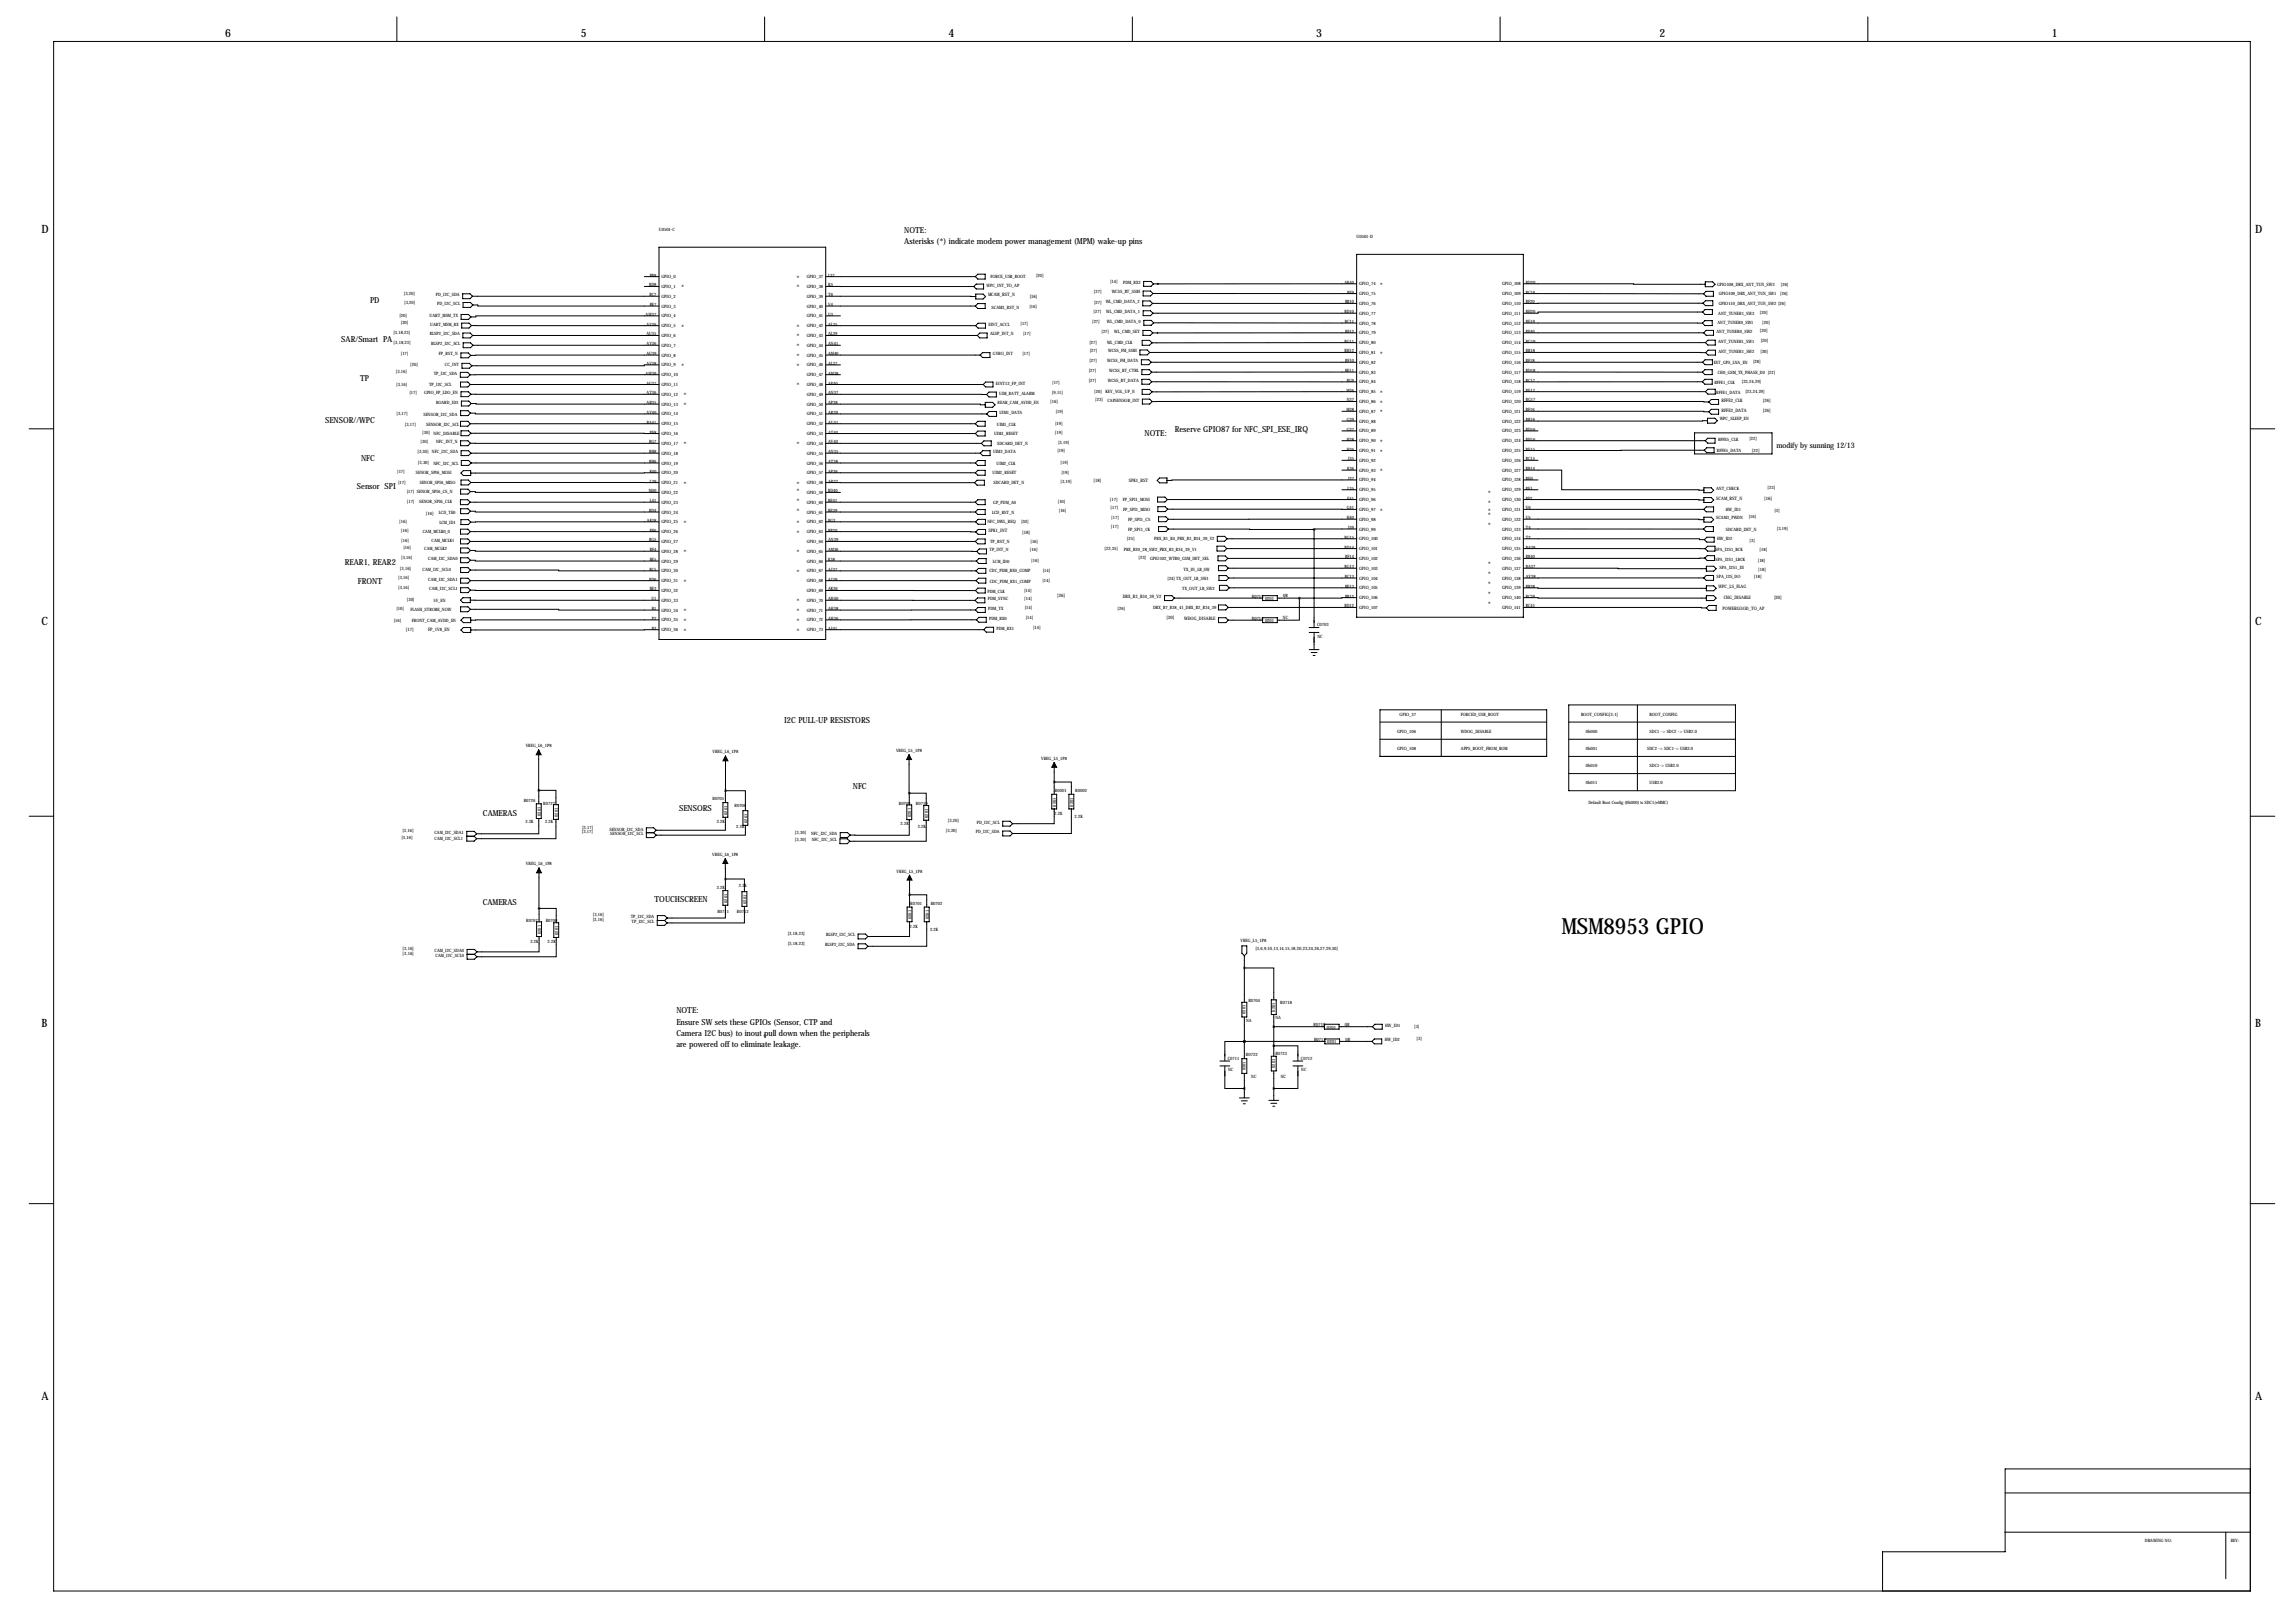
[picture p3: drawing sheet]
<svg xmlns="http://www.w3.org/2000/svg" width="1189mm" height="841mm" viewBox="0 0 1189 841" stroke-linecap="round" stroke-linejoin="round" font-family="sans-serif">
<defs><g id="words">
<text font-size="11.5" x="809" y="484">MSM8953 GPIO</text>
<g font-size="5.9">
<text x="117" y="19">6</text>
<text x="301" y="19">5</text>
<text x="491" y="19">4</text>
<text x="682" y="19">3</text>
<text x="860" y="19">2</text>
<text x="1063" y="19">1</text>
<text x="21" y="121">D</text>
<text x="1168" y="121">D</text>
<text x="21" y="324">C</text>
<text x="1168" y="324">C</text>
<text x="21" y="532">B</text>
<text x="1168" y="532">B</text>
<text x="21" y="725">A</text>
<text x="1168" y="725">A</text>
</g>
<g font-size="4.3">
<text x="468" y="121">NOTE:</text>
<text x="468" y="127">Asterisks (*) indicate modem power management (MPM) wake-up pins</text>
<text x="192" y="157">PD</text>
<text x="177" y="177">SAR/Smart PA</text>
<text x="187" y="198">TP</text>
<text x="168" y="219">SENSOR//WPC</text>
<text x="593" y="226">NOTE:</text>
<text x="609" y="224">Reserve GPIO87 for NFC_SPI_ESE_IRQ</text>
<text x="187" y="239">NFC</text>
<text x="185" y="253">Sensor SPI</text>
<text x="179" y="293">REAR1, REAR2</text>
<text x="185" y="303">FRONT</text>
<text x="406" y="374">I2C PULL-UP RESISTORS</text>
<text x="442" y="409">NFC</text>
<text x="250" y="423">CAMERAS</text>
<text x="352" y="420">SENSORS</text>
<text x="339" y="467">TOUCHSCREEN</text>
<text x="250" y="469">CAMERAS</text>
<text x="350" y="525">NOTE:</text>
<text x="350" y="531">Ensure SW sets these GPIOs (Sensor, CTP and</text>
<text x="350" y="537">Camera I2C bus) to inout pull down when the peripherals</text>
<text x="350" y="542">are powered off to eliminate leakage.</text>
</g>
<text font-size="4" x="920" y="232">modify by sunning 12/13</text>
<g font-size="3.3">
<text x="353" y="150">*</text>
<text x="413" y="145">*</text>
<text x="413" y="150">*</text>
<text x="715" y="149">*</text>
<text x="353" y="170">*</text>
<text x="413" y="170">*</text>
<text x="413" y="175">*</text>
<text x="413" y="180">*</text>
<text x="413" y="185">*</text>
<text x="715" y="184">*</text>
<text x="353" y="191">*</text>
<text x="413" y="191">*</text>
<text x="413" y="201">*</text>
<text x="354" y="206">*</text>
<text x="715" y="205">*</text>
<text x="715" y="210">*</text>
<text x="354" y="211">*</text>
<text x="715" y="215">*</text>
<text x="354" y="231">*</text>
<text x="413" y="231">*</text>
<text x="715" y="230">*</text>
<text x="715" y="235">*</text>
<text x="715" y="245">*</text>
<text x="354" y="251">*</text>
<text x="413" y="251">*</text>
<text x="413" y="255">*</text>
<text x="771" y="257">*</text>
<text x="413" y="260">*</text>
<text x="771" y="262">*</text>
<text x="413" y="265">*</text>
<text x="715" y="265">*</text>
<text x="771" y="265">*</text>
<text x="771" y="268">*</text>
<text x="354" y="272">*</text>
<text x="413" y="272">*</text>
<text x="771" y="273">*</text>
<text x="413" y="277">*</text>
<text x="354" y="287">*</text>
<text x="413" y="287">*</text>
<text x="771" y="293">*</text>
<text x="413" y="297">*</text>
<text x="771" y="298">*</text>
<text x="354" y="302">*</text>
<text x="771" y="304">*</text>
<text x="771" y="309">*</text>
<text x="354" y="318">*</text>
<text x="413" y="318">*</text>
<text x="413" y="312">*</text>
<text x="771" y="314">*</text>
<text x="354" y="323">*</text>
<text x="413" y="323">*</text>
<text x="354" y="328">*</text>
<text x="413" y="328">*</text>
</g>
<g font-size="2.4">
<text x="512" y="153">MCAM_RST_N</text>
<text x="533" y="154">[16]</text>
<text x="892" y="208">RFFE2_CLK</text>
<text x="913" y="208">[26]</text>
<text x="892" y="213">RFFE2_DATA</text>
<text x="913" y="213">[26]</text>
<text x="566" y="250">[18]</text>
<text x="585" y="250">SPK1_RST</text>
<text x="889" y="259">SCAM_RST_N</text>
<text x="914" y="259">[16]</text>
<text x="512" y="276">SPK1_INT</text>
<text x="530" y="276">[18]</text>
<text x="890" y="304">WPC_LS_FLAG</text>
<text x="548" y="309">[26]</text>
<text x="582" y="310">DRX_B2_B34_39_V2</text>
<text x="893" y="310">CHG_DISABLE</text>
<text x="919" y="310">[20]</text>
<text x="892" y="316">POWERGOOD_TO_AP</text>
<text x="604" y="321">[20]</text>
<text x="613" y="321">WDOG_DISABLE</text>
<text x="210" y="327">[17]</text>
<text x="222" y="327">FP_1V8_EN</text>
</g>
<g font-size="2.3">
<text x="341" y="120">U0501-C</text>
<text x="703" y="123">U0501-D</text>
<text x="337" y="143">BB8</text>
<text x="429" y="143">L37</text>
<text x="513" y="144">FORCE_USB_BOOT</text>
<text x="537" y="144">[20]</text>
<text x="336" y="148">BD8</text>
<text x="343" y="149">GPIO_1</text>
<text x="343" y="144">GPIO_0</text>
<text x="418" y="149">GPIO_38</text>
<text x="418" y="144">GPIO_37</text>
<text x="429" y="148">R5</text>
<text x="511" y="148">WPC_INT_TO_AP</text>
<text x="575" y="147">[14]</text>
<text x="582" y="147">PDM_RX2</text>
<text x="696" y="147">AK40</text>
<text x="704" y="148">GPIO_74</text>
<text x="778" y="148">GPIO_108</text>
<text x="790" y="147">BD20</text>
<text x="889" y="148">GPIO108_DRX_ANT_TUN_SW3</text>
<text x="923" y="148">[26]</text>
<text x="209" y="153">[3,20]</text>
<text x="226" y="153">PD_I2C_SDA</text>
<text x="336" y="153">BC7</text>
<text x="343" y="154">GPIO_2</text>
<text x="418" y="154">GPIO_39</text>
<text x="429" y="153">T6</text>
<text x="567" y="152">[27]</text>
<text x="576" y="152">WCSS_BT_SSBI</text>
<text x="698" y="152">BE9</text>
<text x="704" y="153">GPIO_75</text>
<text x="778" y="153">GPIO_109</text>
<text x="790" y="152">BC19</text>
<text x="890" y="153">GPIO109_DRX_ANT_TUN_SW1</text>
<text x="922" y="153">[26]</text>
<text x="209" y="157">[3,20]</text>
<text x="226" y="158">PD_I2C_SCL</text>
<text x="337" y="159">BE7</text>
<text x="343" y="159">GPIO_3</text>
<text x="418" y="159">GPIO_40</text>
<text x="429" y="159">V4</text>
<text x="514" y="160">SCAM3_RST_N</text>
<text x="533" y="159">[16]</text>
<text x="567" y="157">[27]</text>
<text x="573" y="157">WL_CMD_DATA_2</text>
<text x="697" y="157">BB10</text>
<text x="704" y="158">GPIO_76</text>
<text x="778" y="158">GPIO_110</text>
<text x="790" y="157">BF20</text>
<text x="890" y="158">GPIO110_DRX_ANT_TUN_SW2 [26]</text>
<text x="207" y="164">[20]</text>
<text x="208" y="168">[20]</text>
<text x="223" y="164">UART_MSM_TX</text>
<text x="334" y="164">AW37</text>
<text x="343" y="164">GPIO_4</text>
<text x="418" y="164">GPIO_41</text>
<text x="429" y="164">U3</text>
<text x="566" y="167">[27]</text>
<text x="567" y="162">[27]</text>
<text x="573" y="162">WL_CMD_DATA_1</text>
<text x="573" y="167">WL_CMD_DATA_0</text>
<text x="696" y="162">BD10</text>
<text x="697" y="167">BC11</text>
<text x="704" y="163">GPIO_77</text>
<text x="778" y="163">GPIO_111</text>
<text x="790" y="167">BE19</text>
<text x="790" y="162">BH20</text>
<text x="890" y="168">ANT_TUNER0_SW1</text>
<text x="890" y="163">ANT_TUNER1_SW3</text>
<text x="912" y="163">[20]</text>
<text x="913" y="168">[20]</text>
<text x="204" y="173">[3,18,23]</text>
<text x="223" y="174">BLSP2_I2C_SDA</text>
<text x="223" y="169">UART_MSM_RX</text>
<text x="335" y="174">AU35</text>
<text x="335" y="169">AV36</text>
<text x="343" y="169">GPIO_5</text>
<text x="418" y="169">GPIO_42</text>
<text x="429" y="169">AL35</text>
<text x="429" y="174">AL39</text>
<text x="512" y="169">EINT_ACCL</text>
<text x="513" y="174">ALSP_INT_N</text>
<text x="529" y="168">[17]</text>
<text x="530" y="173">[17]</text>
<text x="571" y="173">[27]</text>
<text x="577" y="172">WL_CMD_SET</text>
<text x="697" y="172">BF12</text>
<text x="704" y="173">GPIO_79</text>
<text x="704" y="168">GPIO_78</text>
<text x="778" y="173">GPIO_113</text>
<text x="778" y="168">GPIO_112</text>
<text x="790" y="172">BF40</text>
<text x="889" y="172">ANT_TUNER0_SW2</text>
<text x="912" y="172">[20]</text>
<text x="204" y="178">[3,18,23]</text>
<text x="223" y="179">BLSP2_I2C_SCL</text>
<text x="335" y="179">AY36</text>
<text x="343" y="180">GPIO_7</text>
<text x="343" y="175">GPIO_6</text>
<text x="418" y="175">GPIO_43</text>
<text x="418" y="180">GPIO_44</text>
<text x="429" y="179">AN41</text>
<text x="564" y="178">[27]</text>
<text x="573" y="178">WL_CMD_CLK</text>
<text x="696" y="177">BG11</text>
<text x="704" y="178">GPIO_80</text>
<text x="778" y="178">GPIO_114</text>
<text x="790" y="177">BG19</text>
<text x="890" y="177">ANT_TUNER1_SW1</text>
<text x="912" y="177">[20]</text>
<text x="208" y="184">[17]</text>
<text x="227" y="184">FP_RST_N</text>
<text x="335" y="184">AU39</text>
<text x="343" y="185">GPIO_8</text>
<text x="418" y="185">GPIO_45</text>
<text x="429" y="184">AM40</text>
<text x="514" y="184">GYRO_INT</text>
<text x="530" y="184">[17]</text>
<text x="564" y="182">[27]</text>
<text x="574" y="183">WCSS_FM_SSBI</text>
<text x="696" y="183">BH12</text>
<text x="704" y="183">GPIO_81</text>
<text x="778" y="183">GPIO_115</text>
<text x="790" y="183">BB18</text>
<text x="890" y="183">ANT_TUNER1_SW2</text>
<text x="912" y="183">[20]</text>
<text x="213" y="190">[20]</text>
<text x="230" y="189">CC_INT</text>
<text x="335" y="189">AV38</text>
<text x="343" y="190">GPIO_9</text>
<text x="418" y="190">GPIO_46</text>
<text x="429" y="189">AL37</text>
<text x="564" y="188">[27]</text>
<text x="574" y="188">WCSS_FM_DATA</text>
<text x="697" y="188">BF10</text>
<text x="704" y="188">GPIO_82</text>
<text x="778" y="188">GPIO_116</text>
<text x="790" y="188">BF18</text>
<text x="888" y="188">EXT_GPS_LNA_EN</text>
<text x="908" y="188">[28]</text>
<text x="205" y="193">[3,16]</text>
<text x="225" y="194">TP_I2C_SDA</text>
<text x="334" y="194">AW39</text>
<text x="343" y="195">GPIO_10</text>
<text x="418" y="195">GPIO_47</text>
<text x="429" y="194">AM38</text>
<text x="564" y="193">[27]</text>
<text x="564" y="198">[27]</text>
<text x="574" y="198">WCSS_BT_DATA</text>
<text x="575" y="193">WCSS_BT_CTRL</text>
<text x="697" y="193">BE11</text>
<text x="698" y="198">BG9</text>
<text x="704" y="194">GPIO_83</text>
<text x="778" y="194">GPIO_117</text>
<text x="790" y="198">BC17</text>
<text x="790" y="193">BD18</text>
<text x="890" y="194">CH0_GSM_TX_PHASE_D0 [22]</text>
<text x="205" y="200">[3,16]</text>
<text x="222" y="200">TP_I2C_SCL</text>
<text x="335" y="199">AU37</text>
<text x="343" y="200">GPIO_11</text>
<text x="418" y="200">GPIO_48</text>
<text x="429" y="199">AP40</text>
<text x="516" y="199">EINT12_FP_INT</text>
<text x="545" y="204">[9,11]</text>
<text x="545" y="199">[17]</text>
<text x="567" y="203">[20]</text>
<text x="573" y="204">KEY_VOL_UP_N</text>
<text x="698" y="203">M36</text>
<text x="704" y="204">GPIO_85</text>
<text x="704" y="199">GPIO_84</text>
<text x="778" y="204">GPIO_119</text>
<text x="778" y="199">GPIO_118</text>
<text x="790" y="203">BE17</text>
<text x="888" y="199">RFFE1_CLK</text>
<text x="889" y="204">RFFE1_DATA</text>
<text x="902" y="199">[23,24,29]</text>
<text x="904" y="204">[23,24,29]</text>
<text x="212" y="204">[17]</text>
<text x="220" y="204">GPIO_FP_LDO_EN</text>
<text x="226" y="209">BOARD_ID3</text>
<text x="335" y="209">AR35</text>
<text x="335" y="204">AT36</text>
<text x="343" y="205">GPIO_12</text>
<text x="418" y="205">GPIO_49</text>
<text x="429" y="209">AP38</text>
<text x="429" y="204">AN37</text>
<text x="517" y="209">REAR_CAM_AVDD_EN</text>
<text x="518" y="204">UIM_BATT_ALARM</text>
<text x="544" y="209">[16]</text>
<text x="567" y="208">[23]</text>
<text x="574" y="208">CAPSENSOR_INT</text>
<text x="698" y="208">N37</text>
<text x="704" y="209">GPIO_86</text>
<text x="778" y="209">GPIO_120</text>
<text x="790" y="208">BG17</text>
<text x="205" y="215">[3,17]</text>
<text x="219" y="215">SENSOR_I2C_SDA</text>
<text x="335" y="214">AY40</text>
<text x="343" y="210">GPIO_13</text>
<text x="343" y="215">GPIO_14</text>
<text x="418" y="215">GPIO_51</text>
<text x="418" y="210">GPIO_50</text>
<text x="429" y="214">AR39</text>
<text x="518" y="214">UIM1_DATA</text>
<text x="547" y="214">[19]</text>
<text x="698" y="213">M38</text>
<text x="704" y="214">GPIO_87</text>
<text x="778" y="214">GPIO_121</text>
<text x="790" y="213">BF16</text>
<text x="210" y="221">[3,17]</text>
<text x="221" y="221">SENSOR_I2C_SCL</text>
<text x="335" y="219">BA41</text>
<text x="343" y="220">GPIO_15</text>
<text x="418" y="220">GPIO_52</text>
<text x="429" y="219">AU41</text>
<text x="516" y="221">UIM1_CLK</text>
<text x="547" y="220">[19]</text>
<text x="698" y="218">G39</text>
<text x="704" y="219">GPIO_88</text>
<text x="778" y="219">GPIO_122</text>
<text x="790" y="218">BB16</text>
<text x="891" y="218">WPC_SLEEP_EN</text>
<text x="219" y="225">[30]</text>
<text x="225" y="225">NFC_DISABLE</text>
<text x="337" y="225">BF8</text>
<text x="343" y="225">GPIO_16</text>
<text x="418" y="225">GPIO_53</text>
<text x="429" y="225">AT40</text>
<text x="515" y="225">UIM1_RESET</text>
<text x="546" y="225">[19]</text>
<text x="698" y="223">G37</text>
<text x="704" y="224">GPIO_89</text>
<text x="778" y="224">GPIO_123</text>
<text x="790" y="223">BD16</text>
<text x="906" y="228">[22]</text>
<text x="218" y="229">[30]</text>
<text x="226" y="230">NFC_INT_N</text>
<text x="336" y="230">BG7</text>
<text x="343" y="230">GPIO_17</text>
<text x="418" y="230">GPIO_54</text>
<text x="429" y="230">AV40</text>
<text x="517" y="230">SDCARD_DET_N</text>
<text x="548" y="230">[3,19]</text>
<text x="698" y="233">H36</text>
<text x="698" y="228">H38</text>
<text x="704" y="229">GPIO_90</text>
<text x="778" y="229">GPIO_124</text>
<text x="790" y="233">BE15</text>
<text x="790" y="228">BH16</text>
<text x="890" y="228">RFFE5_CLK</text>
<text x="908" y="234">[22]</text>
<text x="216" y="234">[3,30]</text>
<text x="224" y="235">NFC_I2C_SDA</text>
<text x="336" y="240">BH6</text>
<text x="336" y="235">BH8</text>
<text x="343" y="236">GPIO_18</text>
<text x="418" y="236">GPIO_55</text>
<text x="429" y="235">AN35</text>
<text x="429" y="240">AT38</text>
<text x="514" y="235">UIM2_DATA</text>
<text x="548" y="234">[19]</text>
<text x="698" y="238">J35</text>
<text x="704" y="239">GPIO_92</text>
<text x="704" y="234">GPIO_91</text>
<text x="778" y="239">GPIO_126</text>
<text x="778" y="234">GPIO_125</text>
<text x="790" y="238">BC15</text>
<text x="889" y="234">RFFE5_DATA</text>
<text x="206" y="245">[17]</text>
<text x="215" y="245">SENOR_SPI6_MOSI</text>
<text x="217" y="240">[3,30]</text>
<text x="224" y="241">NFC_I2C_SCL</text>
<text x="337" y="245">K40</text>
<text x="343" y="246">GPIO_20</text>
<text x="343" y="241">GPIO_19</text>
<text x="418" y="246">GPIO_57</text>
<text x="418" y="241">GPIO_56</text>
<text x="429" y="245">AP36</text>
<text x="514" y="246">UIM2_RESET</text>
<text x="516" y="241">UIM2_CLK</text>
<text x="549" y="240">[19]</text>
<text x="550" y="245">[19]</text>
<text x="698" y="244">K36</text>
<text x="704" y="244">GPIO_93</text>
<text x="778" y="244">GPIO_127</text>
<text x="790" y="244">BB14</text>
<text x="206" y="251">[17]</text>
<text x="217" y="251">SENOR_SPI6_MISO</text>
<text x="337" y="250">L39</text>
<text x="343" y="251">GPIO_21</text>
<text x="418" y="251">GPIO_58</text>
<text x="429" y="250">AR37</text>
<text x="515" y="251">SDCARD_DET_N</text>
<text x="549" y="250">[3,19]</text>
<text x="698" y="249">J37</text>
<text x="704" y="249">GPIO_94</text>
<text x="778" y="249">GPIO_128</text>
<text x="790" y="249">BH4</text>
<text x="211" y="256">[17] SENOR_SPI6_CS_N</text>
<text x="336" y="255">M40</text>
<text x="343" y="256">GPIO_22</text>
<text x="418" y="256">GPIO_59</text>
<text x="429" y="255">BD40</text>
<text x="698" y="254">L35</text>
<text x="704" y="254">GPIO_95</text>
<text x="778" y="254">GPIO_129</text>
<text x="790" y="254">BE1</text>
<text x="889" y="254">ANT_CHECK</text>
<text x="916" y="254">[23]</text>
<text x="211" y="260">[17]</text>
<text x="217" y="261">SENOR_SPI6_CLK</text>
<text x="337" y="260">L41</text>
<text x="343" y="261">GPIO_23</text>
<text x="418" y="261">GPIO_60</text>
<text x="429" y="260">BE41</text>
<text x="515" y="261">GP_PDM_A0</text>
<text x="548" y="261">[10]</text>
<text x="575" y="260">[17]</text>
<text x="575" y="264">[17]</text>
<text x="582" y="260">FP_SPI1_MOSI</text>
<text x="698" y="264">G41</text>
<text x="698" y="259">E41</text>
<text x="704" y="260">GPIO_96</text>
<text x="778" y="260">GPIO_130</text>
<text x="790" y="264">V6</text>
<text x="790" y="259">BF2</text>
<text x="221" y="267">[16]</text>
<text x="227" y="266">LCD_TE0</text>
<text x="336" y="265">BD4</text>
<text x="343" y="266">GPIO_24</text>
<text x="418" y="266">GPIO_61</text>
<text x="429" y="265">BE39</text>
<text x="514" y="266">LCD_RST_N</text>
<text x="548" y="265">[16]</text>
<text x="576" y="269">[17]</text>
<text x="582" y="264">FP_SPI1_MISO</text>
<text x="584" y="270">FP_SPI1_CS</text>
<text x="698" y="269">H40</text>
<text x="704" y="270">GPIO_98</text>
<text x="704" y="265">GPIO_97</text>
<text x="778" y="270">GPIO_132</text>
<text x="778" y="265">GPIO_131</text>
<text x="790" y="269">U5</text>
<text x="889" y="269">SCAM3_PWDN</text>
<text x="894" y="265">HW_ID1</text>
<text x="906" y="268">[16]</text>
<text x="919" y="265">[3]</text>
<text x="207" y="271">[16]</text>
<text x="208" y="275">[16]</text>
<text x="228" y="271">LCM_ID1</text>
<text x="335" y="270">AK38</text>
<text x="337" y="275">BF6</text>
<text x="343" y="271">GPIO_25</text>
<text x="418" y="271">GPIO_62</text>
<text x="429" y="275">BB20</text>
<text x="429" y="270">BG3</text>
<text x="512" y="271">NFC_DWL_REQ</text>
<text x="529" y="271">[30]</text>
<text x="576" y="274">[17]</text>
<text x="584" y="275">FP_SPI1_CK</text>
<text x="698" y="274">J39</text>
<text x="704" y="275">GPIO_99</text>
<text x="778" y="275">GPIO_133</text>
<text x="790" y="274">T4</text>
<text x="894" y="275">SDCARD_DET_N</text>
<text x="920" y="275">[3,19]</text>
<text x="208" y="281">[16]</text>
<text x="219" y="276">CAM_MCLK0_0</text>
<text x="224" y="281">CAM_MCLK1</text>
<text x="336" y="280">BG5</text>
<text x="343" y="276">GPIO_26</text>
<text x="343" y="281">GPIO_27</text>
<text x="418" y="281">GPIO_64</text>
<text x="418" y="276">GPIO_63</text>
<text x="429" y="280">AN39</text>
<text x="513" y="281">TP_RST_N</text>
<text x="534" y="281">[16]</text>
<text x="584" y="280">[25]</text>
<text x="598" y="280">PRX_B1_B4_PRX_B3_B34_39_V2</text>
<text x="696" y="279">BG15</text>
<text x="704" y="280">GPIO_100</text>
<text x="778" y="280">GPIO_134</text>
<text x="790" y="279">T2</text>
<text x="890" y="280">HW_ID2</text>
<text x="906" y="281">[3]</text>
<text x="209" y="284">[16]</text>
<text x="220" y="285">CAM_MCLK2</text>
<text x="337" y="286">BF4</text>
<text x="343" y="286">GPIO_28</text>
<text x="418" y="286">GPIO_65</text>
<text x="429" y="286">AM36</text>
<text x="513" y="286">TP_INT_N</text>
<text x="534" y="286">[16]</text>
<text x="572" y="285">[22,25]</text>
<text x="582" y="285">PRX_B20_28_SW2_PRX_B3_B34_39_V1</text>
<text x="696" y="284">BD14</text>
<text x="704" y="285">GPIO_101</text>
<text x="778" y="285">GPIO_135</text>
<text x="790" y="284">BA39</text>
<text x="889" y="285">SPA_I2S1_BCK</text>
<text x="912" y="285">[18]</text>
<text x="208" y="289">[3,16]</text>
<text x="222" y="290">CAM_I2C_SDA0</text>
<text x="337" y="291">BE5</text>
<text x="343" y="291">GPIO_29</text>
<text x="418" y="291">GPIO_66</text>
<text x="429" y="291">K38</text>
<text x="514" y="292">LCM_ID0</text>
<text x="534" y="291">[16]</text>
<text x="590" y="290">[23]</text>
<text x="596" y="290">GPIO102_WTR0_GSM_DET_SEL</text>
<text x="697" y="289">BF14</text>
<text x="704" y="290">GPIO_102</text>
<text x="778" y="290">GPIO_136</text>
<text x="790" y="289">BB40</text>
<text x="889" y="290">SPA_I2S1_LRCK</text>
<text x="911" y="291">[18]</text>
<text x="206" y="300">[3,16]</text>
<text x="207" y="295">[3,16]</text>
<text x="219" y="296">CAM_I2C_SCL0</text>
<text x="336" y="296">BC5</text>
<text x="343" y="296">GPIO_30</text>
<text x="418" y="296">GPIO_67</text>
<text x="429" y="296">AJ37</text>
<text x="513" y="296">CDC_PDM_RX0_COMP</text>
<text x="540" y="296">[14]</text>
<text x="613" y="296">TX_IN_LB_SW</text>
<text x="696" y="294">BG13</text>
<text x="697" y="299">BC13</text>
<text x="704" y="295">GPIO_103</text>
<text x="778" y="295">GPIO_137</text>
<text x="790" y="299">AY38</text>
<text x="790" y="294">BA37</text>
<text x="889" y="299">SPA_I2S_DO</text>
<text x="891" y="295">SPA_I2S1_DI</text>
<text x="909" y="299">[18]</text>
<text x="911" y="296">[18]</text>
<text x="206" y="305">[3,16]</text>
<text x="222" y="301">CAM_I2C_SDA1</text>
<text x="222" y="306">CAM_I2C_SCL1</text>
<text x="336" y="301">BD6</text>
<text x="337" y="306">BE3</text>
<text x="343" y="302">GPIO_31</text>
<text x="418" y="302">GPIO_68</text>
<text x="429" y="306">AK36</text>
<text x="429" y="301">AJ39</text>
<text x="513" y="302">CDC_PDM_RX1_COMP</text>
<text x="540" y="302">[14]</text>
<text x="605" y="301">[24] TX_OUT_LB_SW1</text>
<text x="612" y="305">TX_OUT_LB_SW2</text>
<text x="697" y="304">BE13</text>
<text x="704" y="305">GPIO_105</text>
<text x="704" y="300">GPIO_104</text>
<text x="778" y="305">GPIO_139</text>
<text x="778" y="300">GPIO_138</text>
<text x="790" y="304">BB38</text>
<text x="211" y="311">[30]</text>
<text x="225" y="312">5V_EN</text>
<text x="337" y="311">U1</text>
<text x="343" y="312">GPIO_33</text>
<text x="343" y="307">GPIO_32</text>
<text x="418" y="312">GPIO_70</text>
<text x="418" y="307">GPIO_69</text>
<text x="429" y="311">AH40</text>
<text x="512" y="307">PDM_CLK</text>
<text x="512" y="311">PDM_SYNC</text>
<text x="530" y="306">[14]</text>
<text x="531" y="311">[14]</text>
<text x="648" y="310">R0713</text>
<text x="655" y="311">0201</text>
<text x="665" y="309">0R</text>
<text x="697" y="310">BB12</text>
<text x="704" y="310">GPIO_106</text>
<text x="778" y="310">GPIO_140</text>
<text x="790" y="310">BC39</text>
<text x="205" y="316">[10]</text>
<text x="213" y="317">FLASH_STROBE_NOW</text>
<text x="338" y="316">R1</text>
<text x="343" y="317">GPIO_34</text>
<text x="418" y="317">GPIO_71</text>
<text x="429" y="316">AH38</text>
<text x="512" y="316">PDM_TX</text>
<text x="531" y="316">[14]</text>
<text x="579" y="316">[26]</text>
<text x="597" y="316">DRX_B7_B38_41_DRX_B2_B34_39</text>
<text x="696" y="315">BD12</text>
<text x="704" y="315">GPIO_107</text>
<text x="778" y="315">GPIO_141</text>
<text x="790" y="315">BC41</text>
<text x="204" y="322">[16]</text>
<text x="213" y="322">FRONT_CAM_AVDD_EN</text>
<text x="338" y="321">P2</text>
<text x="343" y="322">GPIO_35</text>
<text x="418" y="322">GPIO_72</text>
<text x="429" y="321">AH36</text>
<text x="512" y="321">PDM_RX0</text>
<text x="531" y="321">[14]</text>
<text x="648" y="321">R0714</text>
<text x="655" y="322">0201</text>
<text x="665" y="321">NC</text>
<text x="338" y="326">R3</text>
<text x="343" y="327">GPIO_36</text>
<text x="418" y="327">GPIO_73</text>
<text x="429" y="326">AJ41</text>
<text x="516" y="326">PDM_RX1</text>
<text x="535" y="326">[14]</text>
<text x="682" y="324">C0703</text>
<text x="682" y="330">NC</text>
<text x="725" y="371">GPIO_37</text>
<text x="757" y="371">FORCED_USB_BOOT</text>
<text x="819" y="371">BOOT_CONFIG[3:1]</text>
<text x="855" y="371">BOOT_CONFIG</text>
<text x="724" y="380">GPIO_106</text>
<text x="757" y="380">WDOG_DISABLE</text>
<text x="822" y="380">0b000</text>
<text x="855" y="380">SDC1 -&gt; SDC2 -&gt; USB2.0</text>
<text x="272" y="387">VREG_L6_1P8</text>
<text x="464" y="390">VREG_L5_1P8</text>
<text x="724" y="388">GPIO_108</text>
<text x="757" y="388">APPS_BOOT_FROM_ROM</text>
<text x="822" y="388">0b001</text>
<text x="853" y="388">SDC2 -&gt; SDC1-&gt; USB2.0</text>
<text x="369" y="390">VREG_L6_1P8</text>
<text x="539" y="394">VREG_L5_1P8</text>
<text x="822" y="397">0b010</text>
<text x="855" y="397">SDC1-&gt; USB2.0</text>
<text x="822" y="406">0b011</text>
<text x="855" y="406">USB2.0</text>
<text x="546" y="410">R0001</text>
<text x="557" y="410">R0002</text>
<text x="271" y="416">R0726</text>
<text x="281" y="417">R0727</text>
<text x="369" y="414">R0705</text>
<text x="381" y="418">R0706</text>
<text x="466" y="417">R0709</text>
<text x="474" y="417">R0710</text>
<text x="547" y="418" transform="rotate(-90 547 418)">0201</text>
<text x="556" y="418" transform="rotate(-90 556 418)">0201</text>
<text x="823" y="416">Default Boot Config (0b000) is SDC1(eMMC)</text>
<text x="280" y="423" transform="rotate(-90 280 423)">0201</text>
<text x="289" y="423" transform="rotate(-90 289 423)">0201</text>
<text x="377" y="422" transform="rotate(-90 377 422)">0201</text>
<text x="472" y="423" transform="rotate(-90 472 423)">0201</text>
<text x="481" y="424" transform="rotate(-90 481 424)">0201</text>
<text x="491" y="426">[3,20]</text>
<text x="546" y="422">2.2K</text>
<text x="557" y="424">2.2K</text>
<text x="208" y="431">[3,16]</text>
<text x="225" y="432">CAM_I2C_SDA1</text>
<text x="272" y="426">2.2K</text>
<text x="282" y="426">2.2K</text>
<text x="301" y="432">[3,17]</text>
<text x="301" y="429">[3,17]</text>
<text x="316" y="430">SENSOR_I2C_SDA</text>
<text x="371" y="426">2.2K</text>
<text x="381" y="429">2.2K</text>
<text x="387" y="426" transform="rotate(-90 387 426)">0201</text>
<text x="412" y="432">[3,30]</text>
<text x="467" y="427">2.2K</text>
<text x="475" y="429">2.2K</text>
<text x="490" y="431">[3,20]</text>
<text x="506" y="432">PD_I2C_SDA</text>
<text x="506" y="427">PD_I2C_SCL</text>
<text x="208" y="434">[3,16]</text>
<text x="225" y="435">CAM_I2C_SCL1</text>
<text x="316" y="433">SENSOR_I2C_SCL</text>
<text x="412" y="436">[3,30]</text>
<text x="420" y="433">NFC_I2C_SDA</text>
<text x="421" y="436">NFC_I2C_SCL</text>
<text x="369" y="443">VREG_L6_1P8</text>
<text x="272" y="448">VREG_L6_1P8</text>
<text x="464" y="452">VREG_L5_1P8</text>
<text x="371" y="460">2.2K</text>
<text x="383" y="459">2.2K</text>
<text x="377" y="468" transform="rotate(-90 377 468)">0201</text>
<text x="372" y="473">R0711</text>
<text x="382" y="473">R0712</text>
<text x="387" y="468" transform="rotate(-90 387 468)">0201</text>
<text x="472" y="469">R0701</text>
<text x="482" y="469">R0702</text>
<text x="273" y="478">R0707</text>
<text x="283" y="478">R0708</text>
<text x="307" y="477">[3,16]</text>
<text x="307" y="475">[3,16]</text>
<text x="327" y="476">TP_I2C_SDA</text>
<text x="327" y="478">TP_I2C_SCL</text>
<text x="472" y="476" transform="rotate(-90 472 476)">0201</text>
<text x="481" y="476" transform="rotate(-90 481 476)">0201</text>
<text x="280" y="484" transform="rotate(-90 280 484)">0201</text>
<text x="289" y="484" transform="rotate(-90 289 484)">0201</text>
<text x="408" y="484">[3,18,23]</text>
<text x="428" y="485">BLSP2_I2C_SCL</text>
<text x="471" y="481">2.2K</text>
<text x="482" y="482">2.2K</text>
<text x="275" y="488">2.2K</text>
<text x="284" y="488">2.2K</text>
<text x="408" y="489">[3,18,23]</text>
<text x="427" y="490">BLSP2_I2C_SDA</text>
<text x="643" y="488">VREG_L5_1P8</text>
<text x="209" y="492">[3,16]</text>
<text x="209" y="495">[3,16]</text>
<text x="225" y="493">CAM_I2C_SDA0</text>
<text x="226" y="496">CAM_I2C_SCL0</text>
<text x="650" y="492">[3,6,9,10,13,14,15,18,20,23,24,26,27,29,30]</text>
<text x="647" y="519">R0704</text>
<text x="663" y="520">R0718</text>
<text x="645" y="525" transform="rotate(-90 645 525)">0201</text>
<text x="660" y="524" transform="rotate(-90 660 524)">0201</text>
<text x="646" y="529">NA</text>
<text x="661" y="528">NA</text>
<text x="680" y="532">R0719</text>
<text x="687" y="533">0201</text>
<text x="697" y="531">0R</text>
<text x="718" y="532">HW_ID1</text>
<text x="733" y="532">[3]</text>
<text x="395" y="537">4</text>
<text x="681" y="539">R0717</text>
<text x="697" y="539">0R</text>
<text x="717" y="539">HW_ID2</text>
<text x="734" y="539">[3]</text>
<text x="688" y="540">0201</text>
<text x="636" y="549">C0711</text>
<text x="645" y="547">R0722</text>
<text x="661" y="546">R0723</text>
<text x="674" y="549">C0712</text>
<text x="636" y="555">NC</text>
<text x="645" y="554" transform="rotate(-90 645 554)">0201</text>
<text x="660" y="553" transform="rotate(-90 660 553)">0201</text>
<text x="674" y="555">NC</text>
<text x="648" y="559">NC</text>
<text x="663" y="559">NC</text>
<text x="1111" y="799">DRAWING NO:</text>
<text x="1156" y="799">REV:</text>
</g>
</g></defs>
<g fill="none" stroke="#000" stroke-width=".52">
<path d="M206 9v12M396 9v12M587 9v12M777 9v12M968 9v12M28 21h1138v803h-1138zM341 128h87v203h-87zM703 132h86v188h-86zM240 152h3l2 1-2 2h-3zM240 157h4l1 1-1 1h-4zM245 153h96M245 158h2v1h94"/>
<path d="M334 148h7M334 143h7M428 148h76M428 153l77 1M428 159h77M428 143h77M504 148l2-1h4v3h-4zM505 143l2-1h3v3h-3zM505 152h4l2 2-2 1h-4zM507 157h3v3h-3l-2-1zM592 156h4l1 1-1 1h-4zM592 151h4l1 1-1 1h-4z"/>
<path d="M592 146h4l2 1-2 1h-4zM597 157h106M597 152h106M703 147h-105M789 147h94M789 152h93M882 157h-93M883 146h4l1 1-1 2h-4zM883 156h4v2h-4l-1-1zM884 151h4v2h-4l-2-1zM239 163h4l1 1-1 1h-4zM239 167h4l1 2-1 1h-4z"/>
<path d="M240 172h4l1 2-1 1h-4zM240 178h4l1 1-1 1h-4zM244 169h97M245 174h96M245 179h96M341 164h-95h-2M428 179h7M428 169h77M428 164h7M428 174h78M505 169l2-2h3v3h-3zM506 174l2-2h3v3h-3z"/>
<path d="M592 176h3l2 2-2 1h-3zM592 171h4l1 1-1 2h-4zM592 161h4l1 1-1 2h-4zM593 166h3l2 1-2 1h-3zM597 162h106M598 167h105M703 172h-106M703 177l-106 1M789 167h93M789 177h94M789 172h94M882 162h-85h-8"/>
<path d="M882 162l1-2h4v3h-4zM883 172l1-1h4v3h-4zM883 166h4v3h-4l-1-2zM883 177l2-1h4v3h-4zM238 193h4l2 1-2 1h-4zM239 198h3l2 1-2 1h-3zM239 183h4l1 1-1 1h-4zM239 188h4l1 1-1 2h-4zM244 199h97M341 194h-97M341 184h-97M341 189h-7h-90"/>
<path d="M428 199h81M428 194h7M428 189h7M428 184h80M509 183h4v2h-4l-1-1zM509 199l2-1h3v2h-3zM590 181h4l2 2-2 1h-4zM591 186h4l1 2-1 1h-4zM592 191h3l2 2-2 1h-3zM592 196h3l2 2-2 1h-3zM596 183h107M596 188h107"/>
<path d="M597 198h106M703 193h-106M789 183h95M789 193h93M789 188h93M882 198h-93M882 188l1-2h4v3h-4zM883 191h4v3h-4l-1-1zM883 196h4v3h-4l-1-1zM885 181h4v3h-4l-1-1zM239 218h3l2 1-2 2h-3zM239 213h3l2 1-2 1h-3z"/>
<path d="M239 203h4l1 1-1 1h-4zM239 208h4l1 1-1 1h-4zM244 219h97M244 214h97M244 204h97M244 209h97M428 204h83M428 209l82 1M428 219h77M428 214h83M505 219l2-1h3v3h-3zM510 208h4l1 2-1 1h-4z"/>
<path d="M511 214l1-1h4v3h-4zM512 203h4v3h-4l-1-2zM592 202h3l2 1-2 1h-3zM592 207h4l1 1-1 1h-4zM695 218h8M695 213h8M703 208h-106M703 203h-106M789 208h96M789 213h96M789 203h94M883 203l2-1h4v2h-4z"/>
<path d="M885 218h-96M885 217h3l2 1-2 1h-3zM885 208l1-1h4v2h-4zM885 213l1-1h4v3h-4zM15 222h13M239 228h3l2 2-2 1h-3zM239 223h4l1 1-1 2h-4zM239 233h4l1 2-1 1h-4zM239 239h4l1 1-1 1h-4zM244 230h97M244 224l97 1M244 235h97"/>
<path d="M244 240h97M428 235h80M428 230h80M428 225h77M428 240h77M505 225l2-2h3v3h-3zM505 240l2-1h3v2h-3zM508 235l1-2h4v3h-4zM510 228h3v3h-3l-2-1zM695 238h8M695 233h8M695 228h8"/>
<path d="M695 223h8M789 238h8M789 228h94M789 223h8M878 224h40v11h-40zM883 233h-94M883 233l1-1h4v2h-4zM885 227h3v3h-3l-2-2zM1166 222h12M239 259h3l2 1-2 1h-3zM239 253h3l2 2-2 1h-3zM239 245l1-1h4v2h-4z"/>
<path d="M239 249h4l1 1-1 1h-4zM244 255h97M244 250h97M341 245h-97M428 250h77M428 255h7M428 245h77M505 245l2-1h3v2h-3zM506 249h4v2h-4l-1-1zM507 259h3v2h-3l-2-1zM599 249l2-1h4v2h-4zM600 257h3l2 2-2 1h-3z"/>
<path d="M605 259h98M695 254h8M695 244h8M703 249h-98M789 259h94M789 244h20v10h74M789 254h8M789 249h8M883 258h3l2 1-2 1h-3zM883 253h3l2 1-2 1h-3zM239 274h3l2 1-2 2h-3zM239 279h3l2 1-2 2h-3z"/>
<path d="M239 264h3l2 1-2 1h-3zM239 269h4l1 1-1 2h-4zM244 260h97M244 275h97M244 265h97M341 270h-97M428 275l77 1M428 270h77M428 265h77M428 260h77M505 265l2-1h3v2h-3zM505 270l2-1h3v3h-3z"/>
<path d="M505 276l2-2h4v3h-4zM507 279h3v3h-3l-2-2zM600 262h4l1 2-1 1h-4zM600 273h4l1 1-1 1h-4zM600 268h4l1 1-1 1h-4zM605 264h98M605 274h76M631 278h3l2 1-2 1h-3zM636 279h67M681 274v51M703 269h-98M703 274h-22"/>
<path d="M789 269h94M789 279h91v1h3M789 274h93M789 264h94M883 264l1-1h4v2h-4zM883 268h3l2 1-2 1h-3zM883 280l1-2h4v3h-4zM884 273h4v2h-4l-2-1zM239 299h3l2 2-2 1h-3zM239 284h3l2 1-2 1h-3zM239 289h3l2 1-2 1h-3zM239 294h3l2 1-2 2h-3z"/>
<path d="M244 280h97M244 290l97 1M244 295l97 1M244 285l97 1M428 286h78M428 296h78M428 291h78M428 280h77M506 296l1-2h4v3h-4zM506 291l1-2h4v3h-4zM507 299h4v3h-4l-1-1zM507 284h4v3h-4l-1-1z"/>
<path d="M630 283h4l2 1-2 1h-4zM631 288h4l1 1-1 2h-4zM631 293h4l1 1-1 2h-4zM631 298h4l2 1-2 2h-4zM636 284h67M636 289h67M636 294h67M637 299h66M789 284h94M789 294l95 1M883 299h-94M883 299l1-1h4v3h-4z"/>
<path d="M883 289h-94M883 289l1-1h4v2h-4zM884 293h4l1 2-1 1h-4zM885 283h3v2h-3l-2-1zM239 311l1-1h4v2h-4zM239 304h3l2 2-2 1h-3zM239 314h3l2 2-2 1h-3zM244 311h97M244 316h97M244 306h97M244 301h97M428 306h77"/>
<path d="M428 311h77M428 301h78M505 311l1-1h4v2h-4zM505 316h-77M505 316l2-1h3v2h-3zM507 305h3v2h-3l-2-1zM507 320h4v2h-4l-1-1zM603 309h4l1 1-1 1h-4zM608 310h46M631 313h4l1 2-1 1h-4zM631 320h4l1 1-1 2h-4zM632 303h4l1 1-1 2h-4z"/>
<path d="M636 315h67M637 304h66M654 309h8v2h-8zM654 320h8v3h-8zM662 310h11M673 310v11h-11M703 310h-30M789 304l95 1M789 315h95M789 310h95M884 309h4l1 1-1 1h-4zM884 303h4l1 2-1 1h-4z"/>
<path d="M885 314h4v2h-4l-1-1zM239 326l1-1h4v3h-4zM239 321l1-1h4v3h-4zM341 321h-97M341 326h-97M428 326h82M506 321h-78M511 325h4v2h-4l-1-1zM636 321h18M678 325h5M678 328h5M678 336h5"/>
<path d="M679 338h3M680 340h1M681 328v8M715 374h86M715 368h86v24h-86zM747 368v24M813 374h86M813 365h86v45h-86zM848 365v45M279 388v21M376 392v18M471 391v20"/>
<path d="M546 395v16M715 383h86M813 383h86M813 392h86M278 416h2v8h-2zM279 409h9v8M279 409v7M287 417h2v7h-2zM374 416h3v7h-3zM376 410v6M376 410h10v10M385 420h2v8h-2z"/>
<path d="M470 417h2v8h-2zM471 411h9v6M471 411v6M479 417h2v8h-2zM545 411h2v8h-2zM546 405h9v6M546 419v8h-21M554 411h2v8h-2zM555 419v13h-30M813 401h86M15 423h13M242 433h4"/>
<path d="M246 433l1 1M247 432l-1 1M247 432l-1-1h-4v5h4l1-2M279 424v8h-32M288 424v10h-41M335 431h4M339 431l1 2M340 430l-1 1M340 430l-1-1h-4v5h4l1-1M376 423v7h-36M386 428v5h-46M435 434h4l1 2-1 1h-4z"/>
<path d="M435 431h4l1 2-1 1h-4zM471 425v8h-31M480 425v11h-40M519 425h4l2 2-2 1h-4zM519 430h4l2 2-2 1h-4zM1166 423h12M279 450v21M376 445v10M376 455h10v7M376 455v6M471 453v17M278 478h3v7h-3z"/>
<path d="M279 471h9v7M279 471v7M287 478h2v8h-2zM344 477l2 1M346 476l-2 1h-4v2h4l2-1M346 476l-2-2h-3v3M374 461h3v8h-3zM376 469v7h-30M384 462h3v7h-3zM386 469v9h-40M470 470h2v7h-2zM471 463h9v7"/>
<path d="M471 477v8h-21M479 470h2v7h-2zM480 477v13h-30M242 494h4M246 494l1 2M247 493l-1 1M247 493l-1-1h-4v5h4l1-1M279 485v8h-32M288 486v10h-41M444 484h4l2 1-2 1h-4zM444 489h4l2 1-2 1h-4zM643 490h3v4l-1 1-2-1z"/>
<path d="M645 495v24M643 519h3v8h-3zM645 501h15v17M659 518h2v8h-2zM645 539h.1M645 539h-11v11M645 527v21M660 526v21M660 532h26M686 531h8v2h-8zM686 539h-41M686 538h8v3h-8z"/>
<path d="M694 532h17M694 539h17M711 532l1-1h4v2h-4zM712 538h4v3h-4l-1-2zM632 550h5M632 552h5M634 552v12h11M643 548h3v8h-3zM645 556v13M659 547h2v8h-2zM660 542h12v8M660 555v15"/>
<path d="M670 550h5M670 552h5M672 552v12h-12M642 569h5M643 570h3M644 572h1M657 570h5M658 571h3M659 573h1M15 623h13M1166 623h12M1039 773h127"/>
<path d="M1166 761h-127v43h-64v20M1038 794h128M1153 794v24"/>
</g>
<path d="M279 388l1 3h-2zM376 392l1 2h-2zM471 391l1 2h-2zM546 395l1 2h-2zM279 450l1 2h-2zM376 445l1 2h-3zM471 453l1 3h-2z" fill="#000" stroke="#000" stroke-width=".52"/>
<use href="#words"/>
</svg>
